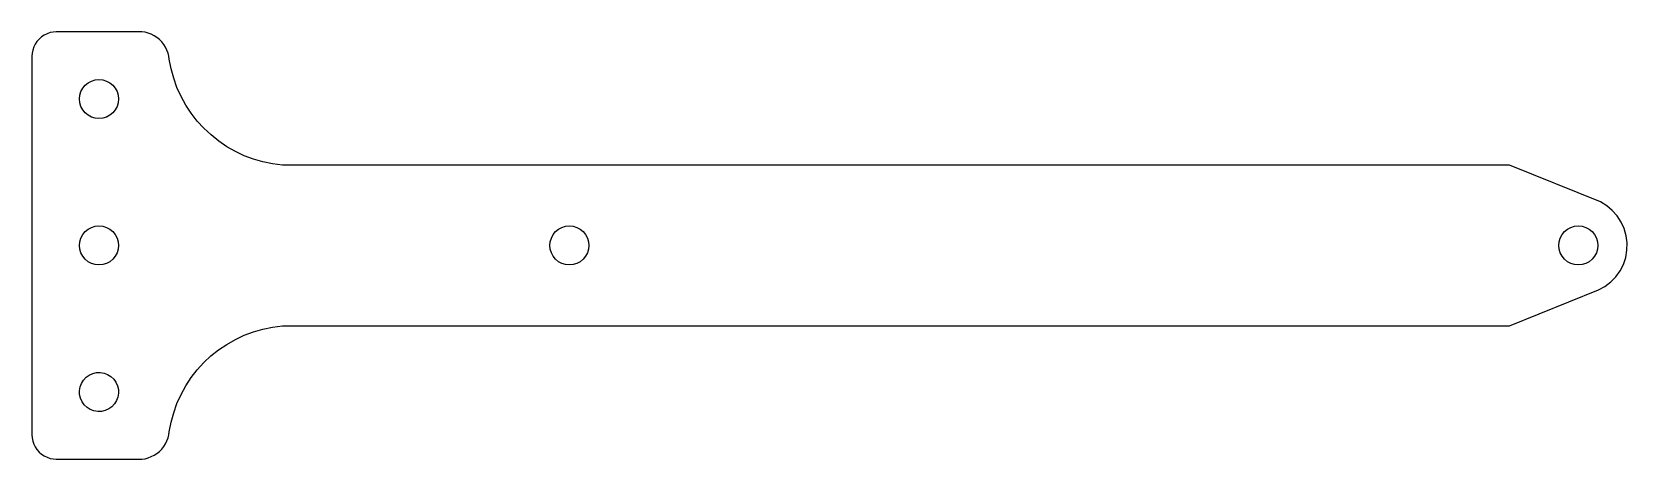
# Model space of a CAD drawing. Header units: metres. Extents: x 523 to 654, y 301 to 336.
import ezdxf

# ---------------------------------------------------------------- set-up
doc = ezdxf.new("R2010")
doc.units = ezdxf.units.M

msp = doc.modelspace()

# ---------------------------------------------------------------- linework, layer by layer
at = {"layer": 'Component#15'}
for points in [[(532.62, 335.64, 32), (532.35, 335.68, 32), (525.36, 335.68, 32), (525.1, 335.66, 32), (524.85, 335.61, 32), (524.6, 335.52, 32), (524.36, 335.41, 32), (524.15, 335.26, 32), (523.95, 335.09, 32), (523.78, 334.89, 32), (523.63, 334.68, 32), (523.52, 334.44, 32), (523.43, 334.19, 32), (523.38, 333.94, 32), (523.36, 333.68, 32), (523.36, 302.68, 32), (523.38, 302.42, 32), (523.43, 302.16, 32), (523.52, 301.91, 32), (523.63, 301.68, 32), (523.78, 301.46, 32), (523.95, 301.26, 32), (524.15, 301.09, 32), (524.36, 300.94, 32), (524.6, 300.83, 32), (524.85, 300.74, 32), (525.1, 300.69, 32), (525.36, 300.68, 32), (532.35, 300.68, 32), (532.62, 300.71, 32), (532.87, 300.78, 32), (533.12, 300.88, 32), (533.36, 301, 32), (533.59, 301.14, 32), (533.79, 301.31, 32), (533.98, 301.5, 32), (534.15, 301.7, 32), (534.29, 301.93, 32), (534.41, 302.17, 32), (534.5, 302.42, 32), (534.57, 302.68, 32), (534.6, 302.91, 32), (534.75, 303.7, 32), (534.96, 304.48, 32), (535.23, 305.24, 32), (535.56, 305.97, 32), (535.95, 306.68, 32), (536.39, 307.35, 32), (536.89, 307.98, 32), (537.43, 308.58, 32), (538.01, 309.13, 32), (538.64, 309.63, 32), (539.31, 310.08, 32), (540.01, 310.48, 32), (540.74, 310.82, 32), (541.49, 311.11, 32), (542.26, 311.33, 32), (543.05, 311.5, 32), (543.85, 311.6, 32), (644.23, 311.6, 32), (651.51, 314.54, 32), (652.04, 314.82, 32), (652.51, 315.19, 32), (652.93, 315.62, 32), (653.28, 316.1, 32), (653.55, 316.63, 32), (653.74, 317.2, 32), (653.84, 317.79, 32), (653.85, 318.39, 32), (653.78, 318.98, 32), (653.61, 319.56, 32), (653.37, 320.1, 32), (653.04, 320.6, 32), (652.64, 321.05, 32), (652.19, 321.43, 32), (651.67, 321.74, 32), (644.23, 324.76, 32), (543.85, 324.76, 32), (543.05, 324.86, 32), (542.26, 325.03, 32), (541.49, 325.25, 32), (540.74, 325.53, 32), (540.01, 325.88, 32), (539.31, 326.27, 32), (538.65, 326.73, 32), (538.02, 327.23, 32), (537.43, 327.78, 32), (536.89, 328.37, 32), (536.4, 329.01, 32), (535.95, 329.68, 32), (535.57, 330.38, 32), (535.23, 331.12, 32), (534.96, 331.87, 32), (534.75, 332.65, 32), (534.6, 333.44, 32), (534.57, 333.68, 32), (534.51, 333.93, 32), (534.41, 334.18, 32), (534.29, 334.42, 32), (534.15, 334.65, 32), (533.98, 334.86, 32), (533.79, 335.04, 32), (533.59, 335.21, 32), (533.36, 335.36, 32), (533.12, 335.48, 32), (532.87, 335.57, 32), (532.62, 335.64, 32)], [(529.98, 331.31, 32), (530.18, 331.06, 32), (530.33, 330.79, 32), (530.42, 330.49, 32), (530.45, 330.18, 32), (530.42, 329.86, 32), (530.33, 329.56, 32), (530.18, 329.29, 32), (529.98, 329.04, 32), (529.74, 328.85, 32), (529.46, 328.7, 32), (529.16, 328.61, 32), (528.85, 328.58, 32), (528.54, 328.61, 32), (528.24, 328.7, 32), (527.96, 328.85, 32), (527.72, 329.04, 32), (527.52, 329.29, 32), (527.37, 329.56, 32), (527.28, 329.86, 32), (527.25, 330.18, 32), (527.28, 330.49, 32), (527.37, 330.79, 32), (527.52, 331.06, 32), (527.72, 331.31, 32), (527.96, 331.51, 32), (528.24, 331.65, 32), (528.54, 331.75, 32), (528.85, 331.78, 32), (529.16, 331.75, 32), (529.46, 331.65, 32), (529.74, 331.51, 32), (529.98, 331.31, 32)], [(530.18, 317.29, 32), (529.98, 317.05, 32), (529.74, 316.85, 32), (529.46, 316.7, 32), (529.16, 316.61, 32), (528.85, 316.58, 32), (528.54, 316.61, 32), (528.24, 316.7, 32), (527.96, 316.85, 32), (527.72, 317.05, 32), (527.52, 317.29, 32), (527.37, 317.57, 32), (527.28, 317.87, 32), (527.25, 318.18, 32), (527.28, 318.49, 32), (527.37, 318.79, 32), (527.52, 319.07, 32), (527.72, 319.31, 32), (527.96, 319.51, 32), (528.24, 319.66, 32), (528.54, 319.75, 32), (528.85, 319.78, 32), (529.16, 319.75, 32), (529.46, 319.66, 32), (529.74, 319.51, 32), (529.98, 319.31, 32), (530.18, 319.07, 32), (530.33, 318.79, 32), (530.42, 318.49, 32), (530.45, 318.18, 32), (530.42, 317.87, 32), (530.33, 317.57, 32), (530.18, 317.29, 32)], [(565.86, 318.79, 32), (566, 319.07, 32), (566.2, 319.31, 32), (566.44, 319.51, 32), (566.72, 319.66, 32), (567.02, 319.75, 32), (567.33, 319.78, 32), (567.65, 319.75, 32), (567.95, 319.66, 32), (568.22, 319.51, 32), (568.47, 319.31, 32), (568.66, 319.07, 32), (568.81, 318.79, 32), (568.9, 318.49, 32), (568.92, 318.18, 32), (568.9, 317.87, 32), (568.81, 317.57, 32), (568.66, 317.29, 32), (568.47, 317.05, 32), (568.22, 316.85, 32), (567.95, 316.7, 32), (567.65, 316.61, 32), (567.33, 316.58, 32), (567.02, 316.61, 32), (566.72, 316.7, 32), (566.44, 316.85, 32), (566.2, 317.05, 32), (566, 317.29, 32), (565.86, 317.57, 32), (565.76, 317.87, 32), (565.73, 318.18, 32), (565.76, 318.49, 32), (565.86, 318.79, 32)], [(651.34, 318.79, 32), (651.43, 318.49, 32), (651.46, 318.18, 32), (651.43, 317.87, 32), (651.34, 317.57, 32), (651.19, 317.29, 32), (650.99, 317.05, 32), (650.75, 316.85, 32), (650.47, 316.7, 32), (650.17, 316.61, 32), (649.86, 316.58, 32), (649.55, 316.61, 32), (649.25, 316.7, 32), (648.97, 316.85, 32), (648.73, 317.05, 32), (648.53, 317.29, 32), (648.38, 317.57, 32), (648.29, 317.87, 32), (648.27, 318.18, 32), (648.29, 318.49, 32), (648.38, 318.79, 32), (648.53, 319.07, 32), (648.73, 319.31, 32), (648.97, 319.51, 32), (649.25, 319.66, 32), (649.55, 319.75, 32), (649.86, 319.78, 32), (650.17, 319.75, 32), (650.47, 319.66, 32), (650.75, 319.51, 32), (650.99, 319.31, 32), (651.19, 319.07, 32), (651.34, 318.79, 32)], [(529.56, 307.61, 32), (529.83, 307.45, 32), (530.06, 307.23, 32), (530.24, 306.98, 32), (530.37, 306.69, 32), (530.44, 306.38, 32), (530.45, 306.07, 32), (530.4, 305.76, 32), (530.29, 305.47, 32), (530.12, 305.2, 32), (529.91, 304.97, 32), (529.65, 304.79, 32), (529.37, 304.66, 32), (529.06, 304.59, 32), (528.75, 304.58, 32), (528.44, 304.63, 32), (528.14, 304.74, 32), (527.88, 304.91, 32), (527.65, 305.12, 32), (527.47, 305.38, 32), (527.34, 305.66, 32), (527.27, 305.97, 32), (527.26, 306.28, 32), (527.31, 306.59, 32), (527.42, 306.88, 32), (527.58, 307.15, 32), (527.8, 307.38, 32), (528.05, 307.56, 32), (528.34, 307.69, 32), (528.64, 307.76, 32), (528.96, 307.77, 32), (529.27, 307.72, 32), (529.56, 307.61, 32)]]:
    msp.add_polyline3d(points, dxfattribs=at)

doc.saveas('drawing.dxf')
